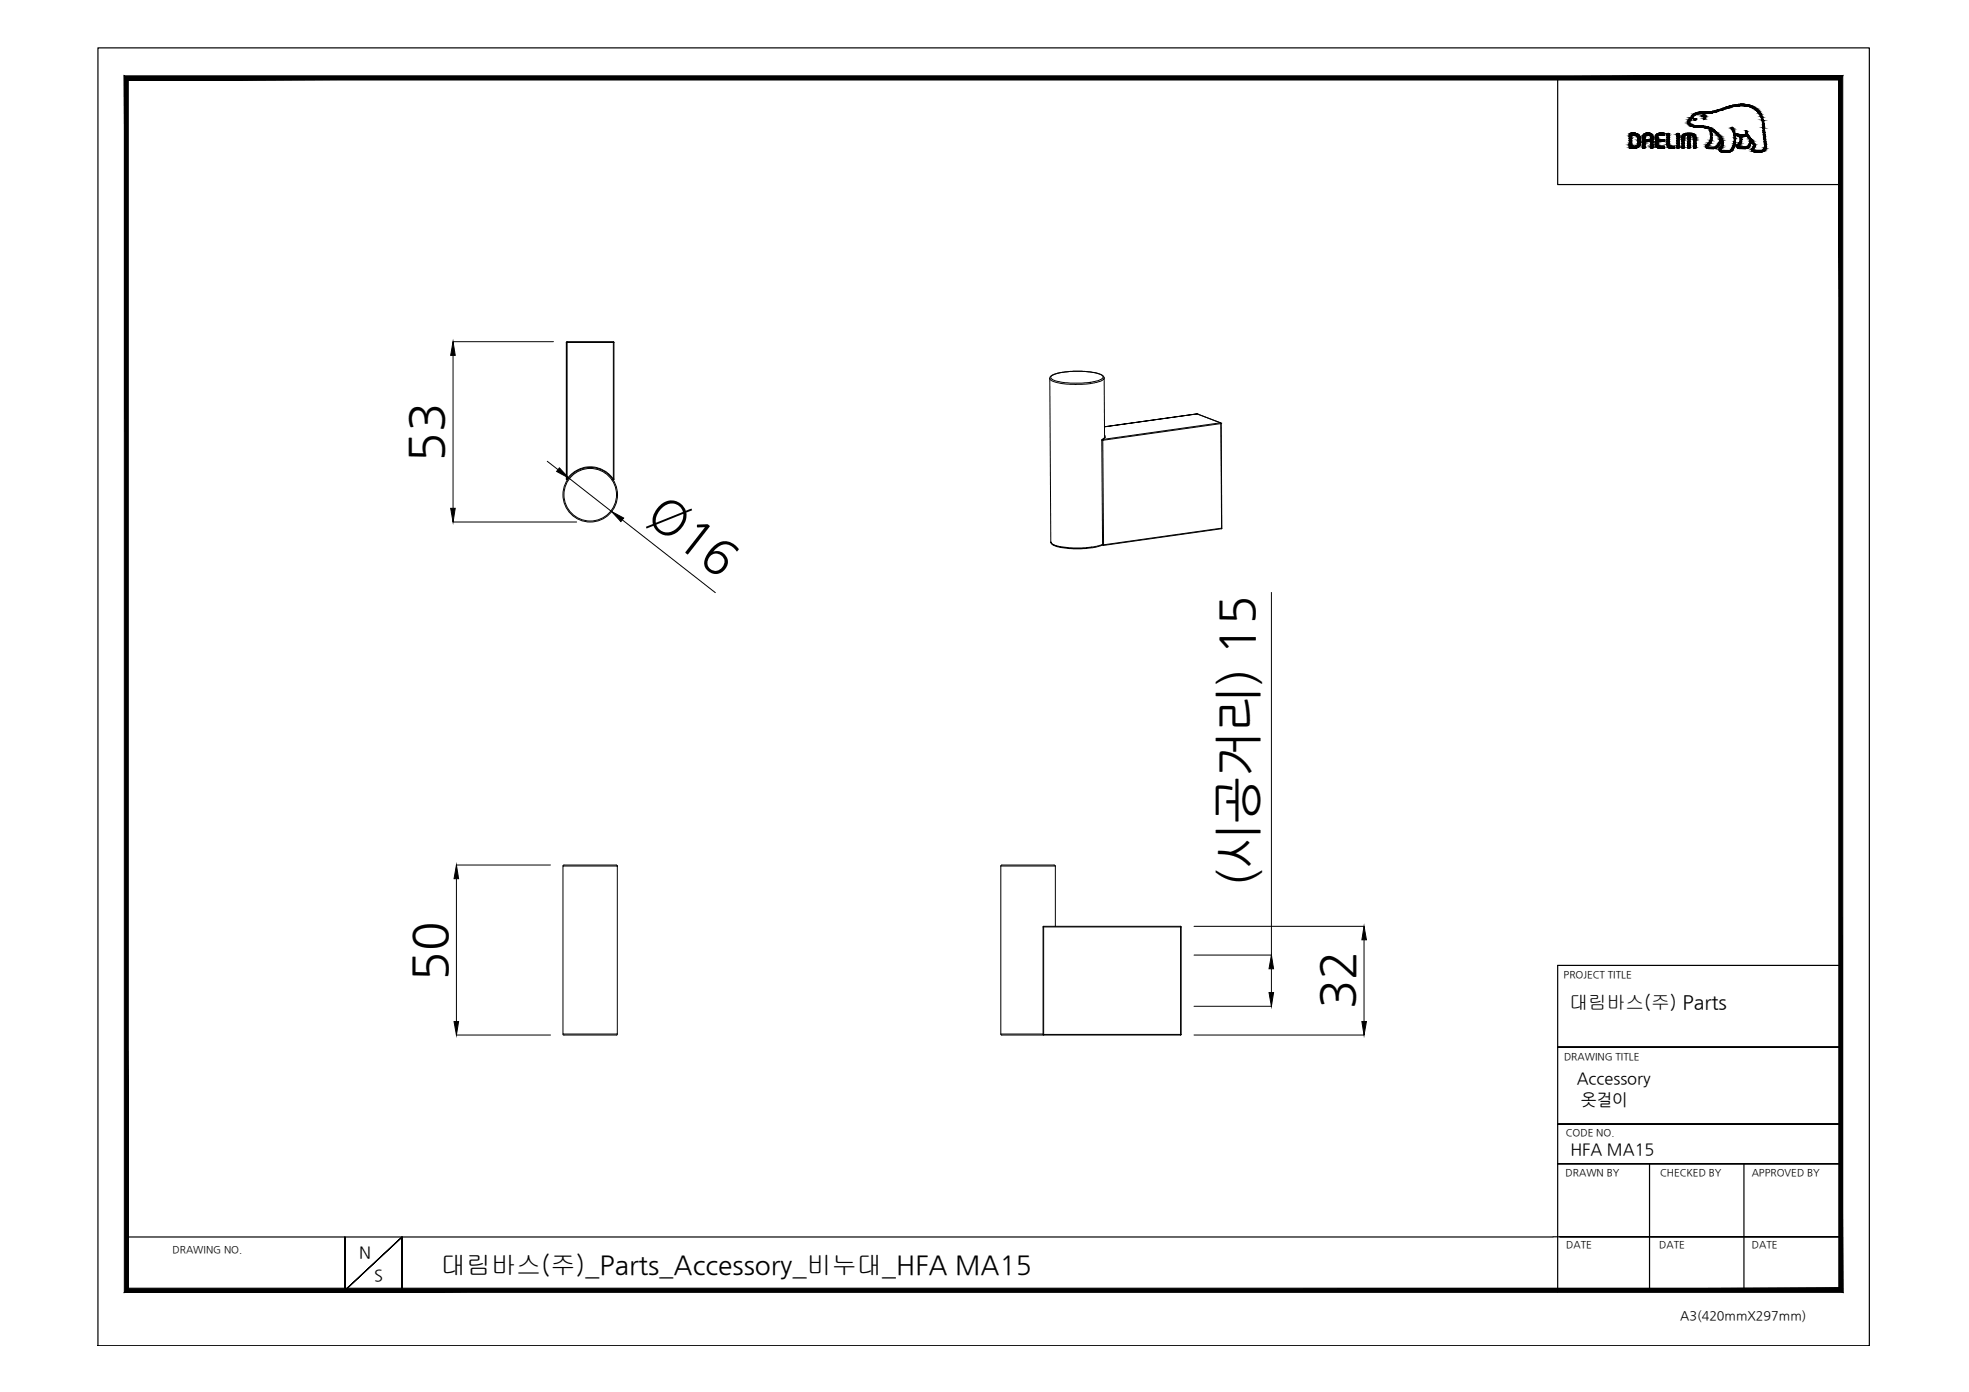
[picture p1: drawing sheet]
<svg xmlns="http://www.w3.org/2000/svg" width="420mm" height="297mm" viewBox="0 0 420 297" stroke-linecap="round" stroke-linejoin="round" font-family="sans-serif">
<defs><g id="words">
<g font-size="10.4">
<text x="94.6" y="98.5" transform="rotate(-90 94.6 98.5)">53</text>
<text x="137.7" y="110.6" transform="rotate(38 137.7 110.6)">Ø16</text>
<text x="267.6" y="189.2" transform="rotate(-90 267.6 189.2)">(시공거리) 15</text>
<text x="95.3" y="209.3" transform="rotate(-90 95.3 209.3)">50</text>
<text x="289" y="215.4" transform="rotate(-90 289 215.4)">32</text>
</g>
<text font-size="5.3" x="94.1" y="271.9">대림바스(주)_Parts_Accessory_비누대_HFA MA15</text>
<text font-size="4" x="334.9" y="215.2">대림바스(주) Parts</text>
<g font-size="3.5">
<text x="336.5" y="231.4">Accessory</text>
<text x="337.4" y="235.7">옷걸이</text>
<text x="335.1" y="246.4">HFA MA15</text>
<text x="76.6" y="268.5">N</text>
<text x="79.8" y="273.4">S</text>
</g>
<text font-size="2.7" x="358.5" y="281.6">A3(420mmX297mm)</text>
<g font-size="2.1">
<text x="333.7" y="208.6">PROJECT TITLE</text>
<text x="333.7" y="226.2">DRAWING TITLE</text>
<text x="334.1" y="242.4">CODE NO.</text>
<text x="334.1" y="251">DRAWN BY</text>
<text x="354.2" y="251">CHECKED BY</text>
<text x="373.8" y="251">APPROVED BY</text>
<text x="36.8" y="267.4">DRAWING NO.</text>
<text x="334.2" y="266.4">DATE</text>
<text x="354.1" y="266.4">DATE</text>
<text x="373.8" y="266.4">DATE</text>
</g>
</g></defs>
<!-- layer: 0 -->
<g fill="#000" stroke="#000" stroke-width=".21">
<path d="M348 31.6h1zM348.2 28.4h.7zM350.5 31.5h.5zM352.1 28.9h.6zM353.8 31.6h1.4zM354 28.5h1.2zM354.1 31.6h.9zM354.2 28.4h.5zM354.5 28.9h.7zM355.9 31.4h1.4zM356.6 31.7h.4zM357.9 28.5h.4z"/>
<path d="M360 28.5h.8zM361.6 25.7h.1zM361.7 25.4h.3zM362 27.1h2.6zM363.1 23.9h3zM363.5 23.9h2.6zM363.6 25.2h.2zM367 32.3h2.4zM369.3 32h.4zM369.5 27.2l.1-.1zM371.3 22.2h.9zM372 29.1h.8z"/>
<path d="M96.7 72.9l.4 2.9h-.9zM119.4 99.8l2 2.2-2.6-1.4zM96.2 108.5h.9l-.4 2.9zM130.5 109.1l2.6 1.4-.6 .8zM97.4 184.6l.5 2.9h-1zM96.9 218h1l-.5 2.9zM270.8 211.8h1l-.5 2.9zM271.3 203.8l.5 2.9h-1zM291.1 197.7l.5 2.8h-1zM290.6 218h1l-.5 2.9z"/>
<path d="M347.7 28.9h.5zM347.7 28.9h.5z"/>
<path d="M347.7 30h.5zM347.7 30h.5z"/>
<path d="M348 31.6h.9zM348.2 31.6h.7z"/>
<path d="M347.7 28.9l.5 .1zM347.7 28.9l.5 .1z"/>
<path d="M347.7 29l.5 .1zM347.7 29l.5 .1z"/>
<path d="M347.7 29.1l.5 .1v-.1zM347.7 29.1l.5 .1h-.5z"/>
<path d="M347.7 29.2l.5 .3v-.3zM347.7 29.2l.5 .3h-.5z"/>
<path d="M347.7 29.5l.5 .1zM347.7 29.5l.5 .1z"/>
<path d="M347.7 29.6l.5 .4v-.4zM347.7 29.6l.5 .4h-.5z"/>
<path d="M347.7 30l.5 .5v-.5zM347.7 30l.5 .5h-.5z"/>
<path d="M347.7 30.5l.5 .1zM347.7 30.5l.5 .1z"/>
<path d="M347.7 30.6l.5 .2v-.2zM347.7 30.6l.5 .2h-.5z"/>
<path d="M347.7 30.8l.5 .2v-.2zM347.7 30.8l.5 .2h-.5z"/>
<path d="M347.7 31l.5 .1v-.1zM347.7 31l.5 .1h-.5z"/>
<path d="M347.7 31.1l.5 .1zM347.7 31.1l.5 .1z"/>
<path d="M347.7 31.2h.5zM347.7 31.2h.5z"/>
<path d="M347.7 31.2h.6zM347.7 31.2h.6z"/>
<path d="M347.7 31.2h.8zM347.7 31.2h.8z"/>
<path d="M347.7 28.8h.8zM347.7 28.8h.9z"/>
<path d="M347.7 28.8h.8zM347.7 28.8l.5 .1z"/>
<path d="M347.7 31.2h.9zM347.7 31.2h.9z"/>
<path d="M347.7 28.8h.9zM347.7 28.8h1z"/>
<path d="M347.7 31.2h1zM347.7 31.2h1z"/>
<path d="M348.2 28.4h.8zM348 28.4h1z"/>
<path d="M348 28.4l1 .1zM348 28.4l1 .1z"/>
<path d="M348 28.5h1.1zM347.8 28.5h1.3z"/>
<path d="M348 31.6h1zM348 31.6h1z"/>
<path d="M347.8 28.5h1.5zM347.7 28.5h1.6zM347.7 28.5h1.6zM347.7 28.5h1.6z"/>
<path d="M347.8 31.6h1.3zM347.8 31.6h1.2z"/>
<path d="M347.7 28.5l1.8 .1-.2-.1zM347.7 28.5l1.8 .1h-1.8z"/>
<path d="M347.7 31.6h1.6zM347.7 31.6h1.6z"/>
<path d="M347.7 31.6h1.6zM347.7 31.6h1.4z"/>
<path d="M347.7 31.5h1.8zM347.7 31.5h1.8z"/>
<path d="M347.7 31.5h1.8zM347.7 31.5l1.6 .1z"/>
<path d="M347.7 28.6h1.8zM347.7 28.6h1.8zM347.7 28.6h1.8zM347.7 28.6h1.8z"/>
<path d="M347.7 28.6l2 .2-.2-.2zM347.7 28.6l2 .2h-2z"/>
<path d="M347.7 31.4h1.9zM347.7 31.4l1.8 .1z"/>
<path d="M347.7 31.3h2zM347.7 31.3h2z"/>
<path d="M347.7 31.3h2zM347.7 31.3l1.9 .1z"/>
<path d="M347.7 28.8h2zM347.7 28.8h2z"/>
<path d="M347.7 28.8h2.1zM347.7 28.8h2.1z"/>
<path d="M348.7 28.8l1.1 .1zM348.7 28.8l1.1 .1z"/>
<path d="M349 28.9l.8 .1zM349 28.9l.8 .1z"/>
<path d="M347.7 31.2l2 .1 .1-.1zM347.7 31.2l2 .1h-2z"/>
<path d="M349.2 29h.7zM349.2 29h.7z"/>
<path d="M349.1 31.1l.7 .1zM349.1 31.1l.7 .1z"/>
<path d="M349.1 31.2h.7zM348.7 31.2h1.1z"/>
<path d="M349.2 29l.7 .1v-.1zM349.2 29l.7 .1h-.5z"/>
<path d="M349.4 29.1l.6 .1zM349.4 29.1l.6 .1z"/>
<path d="M349.3 31l.5 .1 .1-.1zM349.1 31.1l.2-.1 .5 .1z"/>
<path d="M349.4 29.2l.6 .2v-.2zM349.4 29.2l.6 .2h-.5z"/>
<path d="M349.4 30.9h.6zM349.4 30.9l.5 .1z"/>
<path d="M349.5 29.4h.5zM349.5 29.4h.5z"/>
<path d="M349.5 29.4l.5 .2v-.2zM349.5 29.4l.5 .2h-.5z"/>
<path d="M349.5 30.6l.5 .1zM349.5 30.6l.5 .1z"/>
<path d="M349.5 30.7l.5 .2v-.2zM349.5 30.7l.5 .2h-.6z"/>
<path d="M349.5 29.6l.5 .1zM349.5 29.6l.5 .1z"/>
<path d="M349.5 29.7l.5 .1zM349.5 29.7l.5 .1zM349.5 29.8h.5zM349.5 29.8h.5zM349.5 29.8h.5zM349.5 29.8h.5z"/>
<path d="M349.5 29.8l.5 .1zM349.5 29.8l.5 .1z"/>
<path d="M349.5 29.9h.5zM349.5 29.9h.5z"/>
<path d="M349.5 29.9l.5 .1v-.1zM349.5 29.9l.5 .1h-.5z"/>
<path d="M349.5 30l.5 .2v-.2zM349.5 30l.5 .2h-.5zM349.5 30.2h.5zM349.5 30.2h.5z"/>
<path d="M349.5 30.2l.5 .1zM349.5 30.2l.5 .1z"/>
<path d="M349.5 30.3l.5 .3v-.3zM349.5 30.3l.5 .3h-.5z"/>
<path d="M350.5 29.4h.5zM350.5 29.4h.5z"/>
<path d="M350.5 29.7h.5zM350.5 29.7h.5z"/>
<path d="M350.5 31.4h.5zM350.5 31.4h.5z"/>
<path d="M350.5 29.1h.6zM350.5 29.1h.6z"/>
<path d="M350.5 31.6h.5zM350.5 31.6h.5z"/>
<path d="M350.6 31.6h.4zM350.6 31.6h.3z"/>
<path d="M350.5 29.4h.5zM350.5 29.4h.5z"/>
<path d="M350.5 29.4h.5zM350.5 29.4h.5z"/>
<path d="M350.5 29.4l.5 .1zM350.5 29.4l.5 .1z"/>
<path d="M350.5 29.5l.5 .2v-.2zM350.5 29.5l.5 .2h-.5z"/>
<path d="M350.5 29.7l.5 .1zM350.5 29.7l.5 .1z"/>
<path d="M350.5 30.2h.5zM350.5 30.2h.6z"/>
<path d="M350.5 30.2l.5 .1zM350.5 30.2l.5 .1z"/>
<path d="M350.5 30.3l.5 .1v-.1zM350.5 30.3l.5 .1h-.5z"/>
<path d="M350.5 30.4l.5 .1v-.1zM350.5 30.4l.5 .1h-.5z"/>
<path d="M350.5 30.5l.5 .3v-.3zM350.5 30.5l.5 .3h-.5z"/>
<path d="M350.5 30.8l.5 .1zM350.5 30.8l.5 .1z"/>
<path d="M350.5 30.9l.5 .3v-.3zM350.5 30.9l.5 .3h-.5z"/>
<path d="M350.5 31.2h.5zM350.5 31.2h.5z"/>
<path d="M350.5 31.2l.5 .2v-.2zM350.5 31.2l.5 .2h-.5z"/>
<path d="M350.5 31.4l.5 .1zM350.5 31.4l.5 .1z"/>
<path d="M350.5 31.5h.5zM350.5 31.5h.5zM350.5 31.5h.5z"/>
<path d="M350.5 31.5l.5 .1zM350.5 31.5l.5 .1z"/>
<path d="M350.5 31.6h.5zM350.5 31.6h.5z"/>
<path d="M350.5 29.1l.5 .3 .1-.3zM350.5 29.1l.5 .3h-.5z"/>
<path d="M350.6 28.9h.5zM350.6 28.9h.6z"/>
<path d="M350.6 28.9l.5 .2v-.2zM350.6 28.9l.5 .2h-.6z"/>
<path d="M350.6 28.9h.7zM350.6 28.9h.9z"/>
<path d="M350.6 28.9h.7zM350.6 28.9h.6z"/>
<path d="M351.5 28.4h.5zM351.3 28.4h.7z"/>
<path d="M351.3 28.4l.9 .1zM351.1 28.5h1.1zM351.1 28.5h1.1zM351.1 28.5h1.1z"/>
<path d="M351.1 28.5h1.3zM350.9 28.5h1.5z"/>
<path d="M352.2 29.1h.5zM352.2 29.1h.5z"/>
<path d="M352.2 29.4h.5zM352.2 29.4h.5z"/>
<path d="M352.2 29.7h.5zM352.2 29.7h.5z"/>
<path d="M352.2 30.4h.5zM352.2 30.4h.5z"/>
<path d="M352.2 31.4h.5zM352.2 31.4h.5z"/>
<path d="M350.9 28.5l1.6 .1zM350.8 28.6h1.7z"/>
<path d="M350.8 28.6l1.8 .2-.1-.2zM350.8 28.6l1.8 .2h-1.9z"/>
<path d="M350.7 28.8l2 .1-.1-.1zM350.7 28.8l2 .1h-2.1z"/>
<path d="M351.7 28.9h1zM351.7 28.9h1z"/>
<path d="M352 28.9h.7zM352 28.9h.7zM352.1 28.9h.6z"/>
<path d="M352.1 28.9l.6 .2v-.2zM352.1 28.9l.6 .2h-.5z"/>
<path d="M352.3 31.6h.4zM352.3 31.6h.4z"/>
<path d="M352.3 31.6h.4zM352.3 31.6h.3z"/>
<path d="M352.2 29.1l.5 .3v-.3zM352.2 29.1l.5 .3h-.5z"/>
<path d="M352.2 29.4h.5zM352.2 29.4h.5z"/>
<path d="M352.2 29.4h.5zM352.2 29.4h.5z"/>
<path d="M352.2 29.4l.5 .1zM352.2 29.4l.5 .1z"/>
<path d="M352.2 29.5l.5 .2v-.2zM352.2 29.5l.5 .2h-.5z"/>
<path d="M352.2 29.7l.5 .1zM352.2 29.7l.5 .1z"/>
<path d="M350.5 29.8l2.2 .2v-.2zM350.5 29.8l2.2 .2h-2.2z"/>
<path d="M350.5 30l2.2 .2v-.2zM350.5 30l2.2 .2h-2.2z"/>
<path d="M352.2 30.2l.5 .1zM352.2 30.2l.5 .1z"/>
<path d="M352.2 30.3l.5 .1v-.1zM352.2 30.3l.5 .1h-.5z"/>
<path d="M352.2 30.4l.5 .4v-.4zM352.2 30.4l.5 .4h-.5z"/>
<path d="M352.2 30.8l.5 .1zM352.2 30.8l.5 .1z"/>
<path d="M352.2 30.9l.5 .3v-.3zM352.2 30.9l.5 .3h-.5z"/>
<path d="M352.2 31.2l.5 .1v-.1zM352.2 31.2l.5 .1h-.5z"/>
<path d="M352.2 31.3l.5 .1v-.1zM352.2 31.3l.5 .1h-.5z"/>
<path d="M352.2 31.4l.5 .1zM352.2 31.4l.5 .1z"/>
<path d="M352.2 31.5h.5zM352.2 31.5h.5z"/>
<path d="M352.2 31.5h.5zM352.2 31.5l.5 .1z"/>
<path d="M353.3 29.3h.5zM353.3 29.3h.5zM353.3 29.3h.5zM353.3 29.3h.5z"/>
<path d="M353.3 29.3l.5 .2v-.2zM353.3 29.3l.5 .2h-.5zM353.3 29.5h.5zM353.3 29.5h.5z"/>
<path d="M353.3 29.5l.5 .1v-.1zM353.3 29.5l.5 .1h-.5z"/>
<path d="M353.3 29.6l.5 .2v-.2zM353.3 29.6l.5 .2h-.5z"/>
<path d="M353.3 30.2l.5 .1v-.1zM353.3 30.2l.5 .1h-.5z"/>
<path d="M353.3 30.3l.5 .2v-.2zM353.3 30.3l.5 .2h-.5z"/>
<path d="M353.3 30.5l.5 .1zM353.3 30.5l.5 .1z"/>
<path d="M353.3 30.6l.5 .1v-.1zM353.3 30.6l.5 .1h-.5z"/>
<path d="M353.3 30.7l.5 .1zM353.3 30.7l.5 .1z"/>
<path d="M353.3 30.8h.5zM353.3 30.8h.5z"/>
<path d="M353.3 30.8l.5 .2v-.2zM353.3 30.8l.5 .2h-.5z"/>
<path d="M353.3 29l.5 .3v-.3zM353.3 29l.5 .3h-.5z"/>
<path d="M353.3 31l.6 .1-.1-.1zM353.3 31l.6 .1h-.6z"/>
<path d="M353.3 28.9h.6zM353.3 28.9l.5 .1z"/>
<path d="M353.3 31.1l.7 .1zM353.3 31.1l.7 .1z"/>
<path d="M353.3 28.9h.7zM353.3 28.9h.8z"/>
<path d="M353.3 28.9h.7zM353.3 28.9h.6z"/>
<path d="M353.3 31.2h.9zM353.3 31.2h.9z"/>
<path d="M353.3 28.9h.8zM353.3 28.9h.9z"/>
<path d="M354.1 31.6l.6 .1zM354.2 31.7h.5z"/>
<path d="M353.3 28.9h.9zM353.3 28.9h.9z"/>
<path d="M353.3 28.9h.9zM353.3 28.9h.9zM353.3 28.9h.9zM353.3 28.9h1z"/>
<path d="M354.3 28.9h.9zM354.3 28.9h.9z"/>
<path d="M353.3 31.2h1zM353.3 31.2h1z"/>
<path d="M354.2 28.4h.7zM354.1 28.4h.8z"/>
<path d="M354.1 28.4l1 .1zM354 28.5h1.1z"/>
<path d="M355 28.9h.2zM355 28.9h.2z"/>
<path d="M353.3 29.8h1.9zM353.3 29.8h1.9z"/>
<path d="M354 28.5h1.2zM354 28.5h1.2zM353.8 28.5h1.4z"/>
<path d="M354.1 31.6h1zM354.1 31.6h.9z"/>
<path d="M353.3 29.8l1.9 .1zM353.3 29.8l1.9 .1z"/>
<path d="M353.3 30.2h1.9zM353.3 30.2h1.7z"/>
<path d="M354 31.6h1.2zM354 31.6h1.2z"/>
<path d="M354 31.6h1.2zM354 31.6h1.1z"/>
<path d="M353.8 28.5h1.4zM353.7 28.5h1.5z"/>
<path d="M353.7 28.5l1.5 .1v-.1zM353.5 28.6l.2-.1 1.5 .1z"/>
<path d="M353.5 28.6l1.7 .1zM353.5 28.7h1.7z"/>
<path d="M353.5 28.7l1.7 .1v-.1zM353.5 28.7l1.7 .1h-1.8z"/>
<path d="M353.4 28.8l1.8 .1zM353.4 28.8l1.8 .1z"/>
<path d="M354.3 28.9h.9zM354.3 28.9h.9zM354.5 28.9h.7z"/>
<path d="M354.7 28.9h.5zM354.7 28.9h.5z"/>
<path d="M353.3 29.9l1.9 .1v-.1zM353.3 29.9l1.9 .1h-1.9z"/>
<path d="M353.3 30l1.9 .1zM353.3 30l1.9 .1z"/>
<path d="M353.3 30.1h1.9zM353.3 30.1l1.9 .1z"/>
<path d="M353.3 31.2h1.9zM353.3 31.2h1.9z"/>
<path d="M353.3 31.2l1.9 .2v-.2zM353.3 31.2l1.9 .2h-1.7z"/>
<path d="M353.5 31.4l1.7 .1zM353.5 31.4l1.7 .1z"/>
<path d="M353.5 31.5l1.7 .1zM353.5 31.5l1.7 .1z"/>
<path d="M353.7 31.6h1.5zM353.7 31.6h1.5zM353.8 31.6h1.4z"/>
<path d="M355.8 31.2h1.5zM355.8 31.2h1.5z"/>
<path d="M355.9 28.5h.3zM355.8 28.5h.4z"/>
<path d="M355.8 28.5l.4 .1zM355.8 28.5l.4 .1z"/>
<path d="M355.7 28.6h.5zM355.7 28.6h.5zM355.7 28.6h.5zM355.7 28.6h.5z"/>
<path d="M355.7 28.6l.5 .1zM355.7 28.6l.5 .1zM355.7 28.7h.5zM355.7 28.7h.5z"/>
<path d="M355.7 28.7l.5 .2v-.2zM355.7 28.7l.5 .2h-.5zM355.7 28.9h.5zM355.7 28.9h.5z"/>
<path d="M355.7 28.9l.5 .4v-.4zM355.7 28.9l.5 .4h-.5zM355.7 29.3h.5zM355.7 29.3h.5z"/>
<path d="M355.7 29.3l.5 .4v-.4zM355.7 29.3l.5 .4h-.5zM355.7 29.7h.5zM355.7 29.7h.5z"/>
<path d="M355.7 29.7l.5 .4v-.4zM355.7 29.7l.5 .4h-.5z"/>
<path d="M355.7 30.1l.5 .1zM355.7 30.1l.5 .1z"/>
<path d="M355.7 30.2l.5 .3v-.3zM355.7 30.2l.5 .3h-.5z"/>
<path d="M355.7 30.5h.5zM355.7 30.5h.5z"/>
<path d="M355.7 30.5l.5 .2v-.2zM355.7 30.5l.5 .2h-.5z"/>
<path d="M355.7 30.7l.5 .1zM355.7 30.7l.5 .1z"/>
<path d="M355.7 30.8h.5zM355.7 30.8h.5zM355.7 30.8h.5zM355.7 30.8h.5z"/>
<path d="M355.7 30.8l.5 .1zM355.7 30.8l.5 .1zM355.7 30.9h.5zM355.7 30.9h.5z"/>
<path d="M355.7 30.9l.5 .1v-.1zM355.7 30.9l.5 .1h-.4z"/>
<path d="M355.8 31l.5 .1zM355.8 31l.5 .1z"/>
<path d="M355.8 31.1h.5zM355.8 31.1h.5z"/>
<path d="M355.8 31.1l.6 .1zM355.8 31.1l.6 .1z"/>
<path d="M355.8 31.2h.9zM355.8 31.2h.9z"/>
<path d="M356.6 31.7h.3zM356.6 31.7h.3z"/>
<path d="M356.3 31.6h.9zM356.3 31.6h.9z"/>
<path d="M356.3 31.6h.9zM356.3 31.6h.9z"/>
<path d="M356.3 31.6h.9zM356.3 31.6l.7 .1z"/>
<path d="M356.3 31.6h1zM356.3 31.6h.9z"/>
<path d="M355.8 31.2l1.5 .1zM355.8 31.2l1.5 .1z"/>
<path d="M355.8 31.3l1.5 .1v-.1zM355.8 31.3l1.5 .1h-1.4zM355.9 31.4h1.4z"/>
<path d="M355.9 31.4l1.4 .1zM355.9 31.4l1.4 .1z"/>
<path d="M356 31.5l1.3 .1zM356 31.5l1.3 .1z"/>
<path d="M356.1 31.6h1.2zM356.1 31.6h1.2z"/>
<path d="M356.3 31.6h1zM356.3 31.6h1z"/>
<path d="M358 28.5h.3zM357.9 28.5h.4zM357.8 28.5h.5z"/>
<path d="M357.9 31.6h.4zM357.9 31.6h.3z"/>
<path d="M357.8 28.5l.5 .1zM357.8 28.5l.5 .1z"/>
<path d="M357.8 31.6h.5zM357.8 31.6h.5z"/>
<path d="M357.8 28.6h.5zM357.8 28.6h.5z"/>
<path d="M357.8 28.6l.5 .1zM357.8 28.6l.5 .1z"/>
<path d="M357.8 28.7l.5 .1v-.1zM357.8 28.7l.5 .1h-.5z"/>
<path d="M357.8 28.8l.5 .3v-.3zM357.8 28.8l.5 .3h-.5z"/>
<path d="M357.8 29.1l.5 .4v-.4zM357.8 29.1l.5 .4h-.5z"/>
<path d="M357.8 29.5l.5 .5v-.5zM357.8 29.5l.5 .5h-.5z"/>
<path d="M357.8 30l.5 .6v-.6zM357.8 30l.5 .6h-.5z"/>
<path d="M357.8 30.6l.5 .4v-.4zM357.8 30.6l.5 .4h-.5z"/>
<path d="M357.8 31l.5 .2v-.2zM357.8 31l.5 .2h-.5z"/>
<path d="M357.8 31.2l.5 .2v-.2zM357.8 31.2l.5 .2h-.5z"/>
<path d="M357.8 31.4l.5 .1zM357.8 31.4l.5 .1z"/>
<path d="M357.8 31.5h.5zM357.8 31.5h.5z"/>
<path d="M357.8 31.5h.5zM357.8 31.5l.5 .1z"/>
<path d="M358.9 30.6h.5zM358.9 30.6h.5z"/>
<path d="M358.9 31.2h.5zM358.9 31.2h.5z"/>
<path d="M358.9 31.4h.5zM358.9 31.4h.5z"/>
<path d="M358.9 31.6h.5zM358.9 31.6h.5z"/>
<path d="M358.9 31.6h.5zM358.9 31.6h.4z"/>
<path d="M358.9 29.3l.5 .1zM358.9 29.3l.5 .1z"/>
<path d="M358.9 29.4l.5 .1v-.1zM358.9 29.4l.5 .1h-.5z"/>
<path d="M358.9 29.5l.5 .2v-.2zM358.9 29.5l.5 .2h-.5z"/>
<path d="M358.9 29.7h.5zM358.9 29.7h.5z"/>
<path d="M358.9 29.7l.5 .1zM358.9 29.7l.5 .1z"/>
<path d="M358.9 29.8h.5zM358.9 29.8h.5z"/>
<path d="M358.9 29.8l.5 .2v-.2zM358.9 29.8l.5 .2h-.5z"/>
<path d="M358.9 30h.5zM358.9 30h.5z"/>
<path d="M358.9 30l.5 .6v-.6zM358.9 30l.5 .6h-.5z"/>
<path d="M358.9 30.6l.5 .6v-.6zM358.9 30.6l.5 .6h-.5z"/>
<path d="M358.9 31.2l.5 .2v-.2zM358.9 31.2l.5 .2h-.5z"/>
<path d="M358.9 31.4l.5 .1zM358.9 31.4l.5 .1z"/>
<path d="M358.9 31.5h.5zM358.9 31.5l.5 .1z"/>
<path d="M358.9 29.1l.5 .2v-.2zM358.9 29.1l.5 .2h-.5z"/>
<path d="M359 29.1h.5zM358.9 29.1h.6z"/>
<path d="M358.9 29.1h.6zM358.9 29.1h.5z"/>
<path d="M359 29h.6zM359 29l.5 .1z"/>
<path d="M359 28.9h.7zM359 28.9l.6 .1z"/>
<path d="M359 28.9h.9zM359 28.9h.9z"/>
<path d="M359 28.9h.9zM359 28.9h.7z"/>
<path d="M359 28.9h.9zM359 28.9h1.2z"/>
<path d="M360.2 28.9h1.6zM360.2 28.9h1.6z"/>
<path d="M360.2 28.9h.5zM360.2 28.9h.5z"/>
<path d="M360.2 29.7h.5zM360.2 29.7h.5z"/>
<path d="M360.2 26l.3 .2v-.2zM360.2 26l.3 .2h-.3z"/>
<path d="M360.2 25.9l.3 .1v-.1zM360.2 25.9l.3 .1h-.3zM360.2 26h.3zM360.2 26h.3z"/>
<path d="M360.2 26.2l.3 .1zM360.2 26.2l.3 .1z"/>
<path d="M360.2 26.3l.5 .1zM360.2 26.3l.5 .1h-.5z"/>
<path d="M360.2 25.8h.4zM360.2 25.8l.3 .1z"/>
<path d="M360.2 31.6h.4zM360.2 31.6h.3z"/>
<path d="M360.2 31.6h.4zM360.2 31.6h.4z"/>
<path d="M360.2 26.4l.5 .1zM360.2 26.4l.5 .1z"/>
<path d="M360.7 28.9h1.1zM360.7 28.9h1.1z"/>
<path d="M360.2 28.9h.5zM360.2 28.9h.5zM360.2 28.9h.5zM360.2 28.9h.5z"/>
<path d="M360.2 28.9l.5 .1zM360.2 28.9l.5 .1zM360.2 29h.5zM360.2 29h.5z"/>
<path d="M360.2 29l.5 .3v-.3zM360.2 29l.5 .3h-.5z"/>
<path d="M360.2 29.3l.5 .1zM360.2 29.3l.5 .1z"/>
<path d="M360.2 29.4l.5 .3v-.3zM360.2 29.4l.5 .3h-.5z"/>
<path d="M360.2 29.7l.5 .5v-.5zM360.2 29.7l.5 .5h-.5z"/>
<path d="M360.2 30.2h.5zM360.2 30.2h.5z"/>
<path d="M360.2 30.2l.5 .5v-.5zM360.2 30.2l.5 .5h-.5zM360.2 30.7h.5zM360.2 30.7h.5z"/>
<path d="M360.2 30.7l.5 .4v-.4zM360.2 30.7l.5 .4h-.5zM360.2 31.1h.5zM360.2 31.1h.5z"/>
<path d="M360.2 31.1l.5 .3v-.3zM360.2 31.1l.5 .3h-.5zM360.2 31.4h.5zM360.2 31.4h.5z"/>
<path d="M360.2 31.4l.5 .1zM360.2 31.4l.5 .1zM360.2 31.5h.5zM360.2 31.5h.5z"/>
<path d="M360.2 31.5h.5zM360.2 31.5h.5z"/>
<path d="M360.2 31.5h.5zM360.2 31.5l.4 .1z"/>
<path d="M360.3 25.7l.3 .1 .1-.1zM360.3 25.7l.3 .1h-.4z"/>
<path d="M360.3 26.5l.7 .1zM360.3 26.5l.7 .1h-.6z"/>
<path d="M360.4 25.6h.4zM360.4 25.6l.3 .1h-.4z"/>
<path d="M360 28.5h1.1zM359.6 28.5h1.5z"/>
<path d="M360.5 25.3l.3 .3 .2-.3zM360.5 25.3l.3 .3h-.4z"/>
<path d="M360.4 26.6l.8 .1zM360.4 26.6l.8 .1z"/>
<path d="M360.7 25.2h.4zM360.7 25.2h.4z"/>
<path d="M360.7 25.2h.4zM360.5 25.3h.5z"/>
<path d="M359.6 28.5h1.8zM359.4 28.5h2z"/>
<path d="M360.8 25.1h.4zM360.7 25.2h.4z"/>
<path d="M360.5 26.7h.8zM360.5 26.7h.8z"/>
<path d="M360.8 25h.4zM360.8 25l.4 .1z"/>
<path d="M360.5 26.7l1.1 .1zM360.5 26.7l1.1 .1z"/>
<path d="M361 24.8l.2 .2 .2-.2zM361 24.8l.2 .2h-.4z"/>
<path d="M361.4 25.4h.6zM361.4 25.4h.6z"/>
<path d="M359.4 28.5l2.2 .2-.2-.2zM359.2 28.7l.2-.2 2.2 .2z"/>
<path d="M361.4 30.6h.5zM361.4 30.6h.5z"/>
<path d="M361.4 31.2h.5zM361.4 31.2h.5z"/>
<path d="M361.4 31.4h.5zM361.4 31.4h.5z"/>
<path d="M360.6 26.8h1zM360.6 26.8h1z"/>
<path d="M359.2 28.7l2.5 .1-.1-.1zM359.2 28.7l2.5 .1h-2.6z"/>
<path d="M360.6 26.8h1.3zM360.6 26.8h1.3z"/>
<path d="M361.2 24.6l.2 .2 .3-.2zM361.2 24.6l.2 .2h-.4zM361 24.8h.4zM361 24.8h.4z"/>
<path d="M359.1 28.8l2.7 .1zM359.1 28.8l2.7 .1z"/>
<path d="M361.7 25.3h.1zM361.6 25.3h.2z"/>
<path d="M361.5 25.6l.3 .1zM361.5 25.6l.3 .1z"/>
<path d="M361.5 25.7h.3zM361.5 25.7h.2z"/>
<path d="M360.7 28.9h1.1zM360.7 28.9h1.1z"/>
<path d="M361.3 24.5h.5zM361.3 24.5l.4 .1h-.5z"/>
<path d="M361.6 25.3h.3zM361.5 25.3h.4z"/>
<path d="M361 28.9l.9 .2-.1-.2zM361 28.9l.9 .2zM361.3 29.1h.6zM361.3 29.1h.6z"/>
<path d="M361.5 25.6h.4zM361.5 25.6h.3z"/>
<path d="M361.3 29.1h.6zM361.3 29.1h.6z"/>
<path d="M361.3 29.1l.6 .2v-.2zM361.3 29.1l.6 .2h-.5z"/>
<path d="M361.4 31.6h.5zM361.4 31.6h.5z"/>
<path d="M361.4 31.6h.5zM361.4 31.6h.4z"/>
<path d="M361.5 25.3l.4 .1zM361.5 25.3l.4 .1z"/>
<path d="M361.4 29.3l.5 .1zM361.4 29.3l.5 .1z"/>
<path d="M361.4 29.4l.5 .1v-.1zM361.4 29.4l.5 .1h-.5z"/>
<path d="M361.4 29.5l.5 .2v-.2zM361.4 29.5l.5 .2h-.5z"/>
<path d="M361.4 25.5h.5zM361.4 25.5l.5 .1z"/>
<path d="M361.4 29.7h.5zM361.4 29.7h.5z"/>
<path d="M361.4 29.7l.5 .1zM361.4 29.7l.5 .1z"/>
<path d="M361.4 29.8h.5zM361.4 29.8h.5z"/>
<path d="M361.4 29.8l.5 .2v-.2zM361.4 29.8l.5 .2h-.5z"/>
<path d="M361.4 30h.5zM361.4 30h.5z"/>
<path d="M361.4 30l.5 .6v-.6zM361.4 30l.5 .6h-.5z"/>
<path d="M361.4 30.6l.5 .6v-.6zM361.4 30.6l.5 .6h-.5z"/>
<path d="M361.4 31.2l.5 .2v-.2zM361.4 31.2l.5 .2h-.5z"/>
<path d="M361.4 31.4l.5 .1zM361.4 31.4l.5 .1z"/>
<path d="M361.4 31.5h.5zM361.4 31.5l.5 .1z"/>
<path d="M361.4 25.4l.6 .1zM361.4 25.4l.6 .1z"/>
<path d="M361.4 25.5h.6zM361.4 25.5h.5z"/>
<path d="M361.7 25.4h.3zM361.4 25.4h.6z"/>
<path d="M360.7 26.8h1.4zM360.7 26.8h1.4z"/>
<path d="M360.7 26.8h1.4zM360.7 26.8h1.4z"/>
<path d="M360.7 26.8l2.5 .1zM360.7 26.8l2.5 .1z"/>
<path d="M361.4 24.4l.4 .1 .4-.1zM361.4 24.4l.4 .1h-.5z"/>
<path d="M361.5 24.3h.9zM361.4 24.4h.8z"/>
<path d="M361.6 24.2h1.4zM361.6 24.2h1.5z"/>
<path d="M361.6 24.2h1.4zM361.5 24.3h.9z"/>
<path d="M361.6 24.2h1.5zM361.6 24.2h1.7z"/>
<path d="M360.8 26.9h2.6zM360.8 26.9h2.6z"/>
<path d="M363.1 24.9h.2zM363.1 24.9h.1z"/>
<path d="M363.1 24.8h.2zM363.1 24.8l.2 .1z"/>
<path d="M360.8 26.9h2.8zM360.8 26.9h2.8z"/>
<path d="M363.2 24.7h.2zM363.2 24.7h.3z"/>
<path d="M363.2 24.7h.2zM363.2 24.7l.1 .1zM363.1 24.8h.2zM363.1 24.8h.2z"/>
<path d="M361.6 24.2h1.9zM361.6 24.2h2z"/>
<path d="M361.6 24.2h1.9zM361.6 24.2h1.7z"/>
<path d="M363.2 24.7h.3zM363.2 24.7h.3z"/>
<path d="M361.6 24.2h2zM361.6 24.2h2.6z"/>
<path d="M360.9 26.9l3.2 .1zM360.9 26.9l3.2 .1z"/>
<path d="M363.5 25.4h.2zM363.5 25.4h.1z"/>
<path d="M363.6 24.5h.2zM363.4 24.5h.4z"/>
<path d="M363.4 24.5l.4 .1zM363.4 24.5l.4 .1z"/>
<path d="M363.5 25.3l.3 .1zM363.5 25.3l.3 .1z"/>
<path d="M363.5 25.4h.3zM363.5 25.4h.2z"/>
<path d="M363.4 24.6h.5zM363.2 24.6h.7z"/>
<path d="M363.5 25.2h.3zM363.5 25.2l.3 .1z"/>
<path d="M363.2 24.6l.7 .1zM363.2 24.6l.7 .1z"/>
<path d="M363.5 24.7h.4zM363.5 24.7h.4z"/>
<path d="M363.6 24.7h.4zM363.6 24.7h.4z"/>
<path d="M363.7 25.1h.2zM363.7 25.1h.2z"/>
<path d="M363.7 25.1l.1 .1 .1-.1zM363.7 25.1l.1 .1h-.2zM363.5 25.2h.3z"/>
<path d="M363.7 24.7l.3 .1zM363.7 24.7l.3 .1z"/>
<path d="M363.8 24.8l.2 .1zM363.8 24.8l.2 .1zM363.8 24.9h.2zM363.8 24.9h.2z"/>
<path d="M363.8 24.9l.1 .2 .1-.2zM363.8 24.9l.1 .2h-.2z"/>
<path d="M361 27h3.3zM361 27h3.3z"/>
<path d="M364.1 31.4h2.4zM364.1 31.4h2.4z"/>
<path d="M361.2 27l3.3 .1zM361.2 27l3.3 .1zM361.5 27.1h3zM361.5 27.1h3z"/>
<path d="M364.1 31.2l.2 .1zM364.1 31.2l.2 .1z"/>
<path d="M364.1 31.3l.3 .1zM364.1 31.3l.3 .1h-.3z"/>
<path d="M364.1 31.1l.2 .1 .1-.1zM364.1 31.1l.2 .1h-.2z"/>
<path d="M364.1 31.4h.5zM364.1 31.4h.5z"/>
<path d="M364.1 31h.4zM364.1 31l.3 .1z"/>
<path d="M361.6 24.2h2.9zM361.6 24.2h2.6z"/>
<path d="M361.5 27.1h3zM361.5 27.1h3z"/>
<path d="M361.6 27.1h3zM361.6 27.1h3z"/>
<path d="M364.1 31h.4zM364.1 31h.4z"/>
<path d="M361.8 27.1h2.8zM361.8 27.1h2.8zM362 27.1h2.6z"/>
<path d="M362.1 27.1l2.7 .1zM362.1 27.1l2.7 .1z"/>
<path d="M364.2 30.9h.4zM364.2 30.9l.3 .1z"/>
<path d="M363.1 27.2h1.8zM363.1 27.2h1.8z"/>
<path d="M364.3 30.7l.5 .1zM364.3 30.7l.5 .1zM364.3 30.8h.5zM364.3 30.8h.5z"/>
<path d="M364.3 30.8l.3 .1 .2-.1zM364.2 30.9l.1-.1 .3 .1z"/>
<path d="M363.6 27.2l1.4 .1zM363.6 27.2l1.4 .1z"/>
<path d="M364.6 30.6l.2 .1 .1-.1zM364.3 30.7l.3-.1 .2 .1z"/>
<path d="M361.8 24.2h3.2zM361.6 24.2h2.9z"/>
<path d="M363.8 27.3h1.2zM363.8 27.3h1.2z"/>
<path d="M364 27.3l1.2 .1zM364 27.3l1.2 .1z"/>
<path d="M364.6 30.5h.4zM364.6 30.5l.3 .1z"/>
<path d="M364.8 30.3h.3zM364.8 30.3h.3z"/>
<path d="M364.8 30.3l.2 .2 .1-.2zM364.8 30.3l.2 .2h-.4z"/>
<path d="M364.9 27.7l.3 .1zM364.9 27.7l.3 .1z"/>
<path d="M364.9 27.8l.3 .1v-.1zM364.9 27.8l.3 .1z"/>
<path d="M364.9 27.9l.3 .2v-.2zM364.9 27.9l.3 .2h-.3z"/>
<path d="M364.4 27.4l1 .1zM364.4 27.4l1 .1z"/>
<path d="M364.9 28.1h.3zM364.9 28.1h.3z"/>
<path d="M364.9 28.1l.4 .4-.1-.4zM364.9 28.1l.4 .4h-.3z"/>
<path d="M364.9 29.9l.3 .1zM364.9 29.9l.3 .1z"/>
<path d="M364.9 30l.2 .3 .1-.3zM364.9 30l.2 .3h-.3z"/>
<path d="M365 28.5l.3 .2v-.2zM365 28.5l.3 .2h-.3z"/>
<path d="M365 29.7h.3zM365 29.7h.3z"/>
<path d="M365 29.7l.2 .2 .1-.2zM365 29.7l.2 .2h-.3z"/>
<path d="M365 28.7l.3 .2v-.2zM365 28.7l.3 .2h-.3z"/>
<path d="M365 28.9l.3 .5v-.5zM365 28.9l.3 .5h-.3zM365 29.4h.3zM365 29.4h.3z"/>
<path d="M365 29.4l.3 .3v-.3zM365 29.4l.3 .3h-.3z"/>
<path d="M361.9 24.1h3.5zM361.8 24.2h3.2z"/>
<path d="M364.6 27.5l.9 .1zM364.6 27.5l.9 .1z"/>
<path d="M361.9 24.1h3.5zM361.9 24.1h3.5z"/>
<path d="M364.8 27.6h.8zM364.8 27.6h.8z"/>
<path d="M364.9 27.6l.8 .1zM364.9 27.6l.8 .1h-.8z"/>
<path d="M362.3 24l3.1 .1 .4-.1zM361.9 24.1l.4-.1 3.1 .1z"/>
<path d="M364.9 27.7h.9zM364.9 27.7h.9zM364.9 27.7h.9zM364.9 27.7h.9z"/>
<path d="M365.2 27.7l.6 .1zM365.2 27.7l.6 .1z"/>
<path d="M365.2 27.8h.6zM365.2 27.8h.6z"/>
<path d="M365.2 27.8l.7 .1zM365.2 27.8l.7 .1z"/>
<path d="M365.4 27.9l.7 .1zM365.4 27.9l.7 .1z"/>
<path d="M362.6 23.9h3.4zM362.3 24h3.5z"/>
<path d="M364.3 31.7h1.7zM364.3 31.7h1.8z"/>
<path d="M364.3 31.7h1.7zM364.3 31.7h1.4z"/>
<path d="M365.6 28l.7 .2-.2-.2zM365.6 28l.7 .2h-.5z"/>
<path d="M363.3 23.9h2.8zM363.1 23.9h3zM363 23.9h3.1z"/>
<path d="M363 23.9h3.1zM362.6 23.9h3.4z"/>
<path d="M363.6 23.9h2.6zM363.5 23.9h2.6zM363.3 23.9h2.8z"/>
<path d="M364.5 23.9h1.7zM363.6 23.9h2.6z"/>
<path d="M365.8 28.2l.7 .1zM365.8 28.2l.7 .1z"/>
<path d="M364.1 31.6h2.2zM364.1 31.6l2 .1z"/>
<path d="M364.9 23.8h1.4zM364.5 23.9h1.7z"/>
<path d="M364.1 31.6h2.3zM364.1 31.6h2.2z"/>
<path d="M366 28.3l.6 .1zM366 28.3l.6 .1z"/>
<path d="M364.1 31.4l2.3 .2 .1-.2zM364.1 31.4l2.3 .2h-2.3z"/>
<path d="M365.3 23.8h1.3zM364.9 23.8h1.4z"/>
<path d="M365.4 23.8h1.2zM365.4 23.8h1.2z"/>
<path d="M366.1 28.4l.7 .3-.2-.3zM366.1 28.4l.7 .3h-.4z"/>
<path d="M366.1 31.3h.5zM366.1 31.3h.5z"/>
<path d="M366.1 31.3h.5zM365.7 31.4h.8z"/>
<path d="M366.3 31.2l.3 .1 .1-.1zM366.1 31.3l.2-.1 .3 .1z"/>
<path d="M366.4 31l.3 .2 .1-.2zM366.4 31l.3 .2h-.4z"/>
<path d="M366.4 28.7l.6 .2-.2-.2zM366.4 28.7l.6 .2h-.4z"/>
<path d="M366.6 30.9l.2 .1 .1-.1zM366.6 30.9l.2 .1h-.4z"/>
<path d="M366.6 30.7l.3 .2 .1-.2zM366.6 30.7l.3 .2h-.3z"/>
<path d="M366.6 28.9l.5 .2zM366.6 28.9l.5 .2z"/>
<path d="M366.7 30.6l.3 .1v-.1zM366.7 30.6l.3 .1h-.4z"/>
<path d="M366.8 30.5l.2 .1 .1-.1zM366.8 30.5l.2 .1h-.3z"/>
<path d="M366.7 29.1l.6 .1-.2-.1zM366.7 29.1l.6 .1h-.5z"/>
<path d="M366.9 29.9l.2 .6 .1-.6zM366.9 29.9l.2 .6h-.3z"/>
<path d="M366.9 31.9l.3 .1zM366.9 31.9l.3 .1z"/>
<path d="M367.2 29.8h.3zM367.2 29.8h.3z"/>
<path d="M367 29.8h.2zM366.9 29.8h.3z"/>
<path d="M366.9 29.8l.3 .1v-.1zM366.9 29.8l.3 .1h-.3z"/>
<path d="M366.9 31.8l.3 .1v-.1zM366.9 31.8l.3 .1h-.3z"/>
<path d="M366.8 32l.4 .1zM366.8 32l.4 .1z"/>
<path d="M366.9 32.1h.5zM366.9 32.1h.5z"/>
<path d="M366.8 29.2l.6 .2-.1-.2zM366.8 29.2l.6 .2h-.4z"/>
<path d="M366.9 31.7h.4zM366.9 31.7l.3 .1z"/>
<path d="M367 31.6h.3zM367 31.6h.4z"/>
<path d="M367 31.6h.3zM367 31.6l.3 .1z"/>
<path d="M367 29.4l.4 .2zM367 29.4l.4 .2h-.4z"/>
<path d="M367 31.6h.4zM367 31.6h.4z"/>
<path d="M367 29.6h.5zM367 29.6h.5z"/>
<path d="M367.4 30.7h.3zM367.4 30.7h.3z"/>
<path d="M367.1 31.5l.3 .1v-.1zM367.1 31.5l.3 .1h-.4z"/>
<path d="M367 29.6l.5 .2v-.2zM367 29.6l.5 .2h-.5z"/>
<path d="M367.1 31.4h.4zM367.1 31.5h.3z"/>
<path d="M366.5 23.5l.1 .3 .9-.3zM365.4 23.8l1.1-.3 .1 .3z"/>
<path d="M367.2 29.8l.4 .1zM367.2 29.8l.4 .1z"/>
<path d="M367.3 29.9l.4 .3-.1-.3zM367.3 29.9l.4 .3h-.3z"/>
<path d="M367.2 31.3h.4zM367.2 31.3l.3 .1z"/>
<path d="M367.4 30.2l.3 .1zM367.4 30.2l.3 .1z"/>
<path d="M367.4 31l.3 .1zM367.4 31l.3 .1z"/>
<path d="M367.4 31.1l.2 .2 .1-.2zM367.4 31.1l.2 .2h-.4z"/>
<path d="M366.7 23.4h1zM366.5 23.5h1z"/>
<path d="M367.4 30.3l.3 .4v-.4zM367.4 30.3l.3 .4h-.3z"/>
<path d="M367.4 30.7l.3 .3v-.3zM367.4 30.7l.3 .3h-.3z"/>
<path d="M367.6 23.1l.1 .3 .9-.3zM366.7 23.4l.9-.3 .1 .3z"/>
<path d="M367.9 23l.7 .1 .4-.1zM367.6 23.1l.3-.1 .7 .1z"/>
<path d="M367.2 32.4h2zM367.2 32.4h2.1z"/>
<path d="M367.2 32.4h2zM367.2 32.4h1.8z"/>
<path d="M367.1 32.3h2.3zM367.1 32.3l2.2 .1z"/>
<path d="M366.9 32.2l2.5 .1 .2-.1zM366.9 32.2l2.5 .1h-2.4zM367 32.3h2.4z"/>
<path d="M369.5 27.2h.2zM369.5 27.2h.2z"/>
<path d="M368.5 22.8l.5 .2 .7-.2zM367.9 23l.6-.2 .5 .2z"/>
<path d="M366.9 32.1h2.8zM366.9 32.1l2.7 .1zM366.9 32.2h2.7zM366.9 32.2h2.7z"/>
<path d="M369.5 27.2l.2 .1zM369.5 27.2l.2 .1zM369.5 27.3h.2zM369.5 27.3h.2z"/>
<path d="M369.5 27.3h.3zM369.5 27.3h.3z"/>
<path d="M369.3 32h.4zM369 32.1h.7z"/>
<path d="M369.5 27.3l.3 .1zM369.5 27.3l.3 .1z"/>
<path d="M369.5 27.4h.3zM369.5 27.4h.3z"/>
<path d="M369.5 27.4l.4 .1zM369.5 27.4l.4 .1z"/>
<path d="M369.4 31.8l.3 .2 .1-.2zM369.4 31.8l.3 .2h-.4zM369.3 32h.4z"/>
<path d="M369.6 27.5l.3 .1zM369.6 27.5l.3 .1zM369.6 27.6h.3zM369.6 27.6h.3z"/>
<path d="M369.6 27.6l.4 .2-.1-.2zM369.6 27.6l.4 .2h-.3z"/>
<path d="M369.6 31.6l.2 .2 .1-.2zM369.6 31.6l.2 .2h-.4z"/>
<path d="M369.7 27.8l.4 .2-.1-.2zM369.7 27.8l.4 .2h-.3z"/>
<path d="M370 28.9h.3zM370 28.9h.3z"/>
<path d="M369.7 31.4l.2 .2 .1-.2zM369.7 31.4l.2 .2h-.3z"/>
<path d="M369.8 28l.3 .2v-.2zM369.8 28l.3 .2h-.2z"/>
<path d="M369.9 28.2l.3 .3-.1-.3zM369.9 28.2l.3 .3h-.3z"/>
<path d="M369.8 31.2l.2 .2 .1-.2zM369.8 31.2l.2 .2h-.3z"/>
<path d="M369.9 31l.2 .2 .1-.2zM369.9 31l.2 .2h-.3z"/>
<path d="M369.9 30.7l.3 .3v-.3zM369.9 30.7l.3 .3h-.3z"/>
<path d="M368.9 22.7l.8 .1 .6-.1zM368.5 22.8l.4-.1 .8 .1z"/>
<path d="M369.9 30.6l.3 .1 .1-.1zM369.9 30.6l.3 .1h-.3z"/>
<path d="M370 28.9l.4 .5-.1-.5zM370 28.9l.4 .5h-.3z"/>
<path d="M370 30.2l.3 .1v-.1zM370 30.2l.3 .1h-.3z"/>
<path d="M370 30.3l.3 .3v-.3zM370 30.3l.3 .3h-.4z"/>
<path d="M369 22.7h1.4zM368.9 22.7h1.4z"/>
<path d="M369.9 28.5h.5zM369.9 28.5h.5z"/>
<path d="M369.9 28.5l.7 .1zM369.9 28.5l.7 .1z"/>
<path d="M370.1 29.4l.3 .2v-.2zM370.1 29.4l.3 .2h-.3z"/>
<path d="M370.1 29.6l.2 .6 .1-.6zM370.1 29.6l.2 .6h-.3z"/>
<path d="M369.9 28.6h.9zM369.9 28.6h.9z"/>
<path d="M370.7 31.3h.3zM370.7 31.3h.3z"/>
<path d="M369.9 28.6l1.2 .1zM369.9 28.6l1.2 .1z"/>
<path d="M369.3 22.6h1.6zM369 22.7h1.4z"/>
<path d="M370.7 31.2l.3 .1zM370.7 31.2l.3 .1z"/>
<path d="M370.7 31.3h.3zM370.7 31.3h.3z"/>
<path d="M370.7 31.1l.3 .1v-.1zM370.7 31.1l.3 .1h-.3z"/>
<path d="M370.7 31.3l.3 .1zM370.7 31.3l.3 .1z"/>
<path d="M370.7 31.4h.5zM370.7 31.4h.5z"/>
<path d="M369.9 28.7l1.9 .1zM369.9 28.7l1.9 .1z"/>
<path d="M370.7 31h.4zM370.7 31l.3 .1z"/>
<path d="M370.8 30.9h.4zM370.8 30.9l.3 .1z"/>
<path d="M370.9 30.8h.4zM370.9 30.8h.4z"/>
<path d="M370.9 30.8h.4zM370.9 30.8h.4z"/>
<path d="M370.9 30.8h.4zM370.9 30.8l.3 .1h-.4z"/>
<path d="M369.3 22.6h2zM369.3 22.6h1.6z"/>
<path d="M371 30.7l.3 .1 .1-.1zM371 30.7l.3 .1h-.4z"/>
<path d="M371.2 30.4l.3 .1zM371.2 30.4l.3 .1h-.4z"/>
<path d="M371.1 30.5l.3 .2 .1-.2zM371.1 30.5l.3 .2h-.4z"/>
<path d="M369.4 22.5h2.1zM369.3 22.6h2z"/>
<path d="M371.3 29.1l.3 .2v-.2zM371.3 29.1l.3 .2h-.3zM371.3 29.3h.3zM371.3 29.3h.3z"/>
<path d="M371.3 29.3l.3 .1zM371.3 29.3l.3 .1zM371.3 29.4h.3zM371.3 29.4h.3z"/>
<path d="M371.3 29.4h.3zM371.3 29.4h.3z"/>
<path d="M371.3 29.4h.3zM371.3 29.4h.3z"/>
<path d="M371.3 29.4l.4 .3-.1-.3zM371.3 29.4l.4 .3h-.4zM371.3 29.7h.4zM371.3 29.7h.4z"/>
<path d="M371.3 30.1l.3 .1zM371.3 30.1l.3 .1z"/>
<path d="M371.3 30.2l.2 .2 .1-.2zM371.3 30.2l.2 .2h-.3z"/>
<path d="M371.3 29.7l.3 .4 .1-.4zM371.3 29.7l.3 .4h-.3z"/>
<path d="M371.3 22.2l1.1 .1zM370.9 22.3h1.5z"/>
<path d="M370.9 22.3h2zM370.5 22.3h2.4z"/>
<path d="M370 28.8h2.6zM370 28.8h2.6z"/>
<path d="M372.6 27.9l.1 .1zM372.6 27.9l.1 .1zM372.6 28h.1zM372.6 28h.1z"/>
<path d="M372.6 28l.2 .1zM372.6 28l.2 .1h-.3z"/>
<path d="M372.5 28.1h.3zM372.5 28.1h.3z"/>
<path d="M372.5 28.1l.4 .4-.1-.4zM372.5 28.1l.4 .4h-.3z"/>
<path d="M371 31.7h1.8zM371 31.7h1.8z"/>
<path d="M371 31.7h1.8zM371 31.7h1.5z"/>
<path d="M370.5 22.3l2.5 .1zM370.3 22.4h2.7z"/>
<path d="M372.6 28.5h.3zM372.6 28.5h.3z"/>
<path d="M372.6 28.5l.4 .3-.1-.3zM372.6 28.5l.4 .3h-.4z"/>
<path d="M370.3 22.4l3.2 .1zM369.6 22.5l.7-.1 3.2 .1zM369.6 22.5h3.9zM369.6 22.5h3.9z"/>
<path d="M370 28.8h3zM370 28.8h3z"/>
<path d="M370 28.8l3.1 .1zM370 28.8l3.1 .1z"/>
<path d="M370.8 31.6h2.2zM370.8 31.6l2 .1z"/>
<path d="M370.3 28.9h2.8zM370.3 28.9h2.8z"/>
<path d="M370.4 28.9h2.7zM370.4 28.9h2.7z"/>
<path d="M370.5 28.9l2.6 .1zM370.5 28.9l2.6 .1z"/>
<path d="M370.7 31.6h2.4zM370.7 31.6h2.3z"/>
<path d="M370.7 29h2.5zM370.7 29h2.5z"/>
<path d="M370.7 31.4l2.4 .2 .1-.2zM370.7 31.4l2.4 .2h-2.4z"/>
<path d="M371.2 29l2 .1zM371.2 29l2 .1z"/>
<path d="M371.6 29.1h1.6zM371.6 29.1h1.6z"/>
<path d="M370.7 31.4h2.5zM370.7 31.4h2.5z"/>
<path d="M372.8 29.1h.4zM372.8 29.1h.4z"/>
<path d="M372.8 29.1l.9 .5-.5-.5zM372.8 29.1l.9 .5h-.5z"/>
<path d="M372.8 31.3l.4 .1zM372.8 31.3l.4 .1z"/>
<path d="M372.7 31.4h.5zM372.5 31.4h.7z"/>
<path d="M373 31.2l.2 .1 .2-.1zM372.8 31.3l.2-.1 .2 .1z"/>
<path d="M373 31.1h.4zM373 31.1l.4 .1z"/>
<path d="M373.2 30.9l.2 .2 .1-.2zM373.2 30.9l.2 .2h-.4z"/>
<path d="M369.6 22.5h4.1zM369.4 22.5h4.3z"/>
<path d="M373.3 30.6h.3zM373.3 30.6h.3z"/>
<path d="M373.3 30.6l.2 .3 .1-.3zM373.3 30.6l.2 .3h-.3z"/>
<path d="M371.5 22.5l2.2 .1zM371.5 22.5l2.2 .1z"/>
<path d="M373.2 29.6l.7 .2-.2-.2zM373.2 29.6l.7 .2h-.5z"/>
<path d="M373.4 30.4l.2 .2 .1-.2zM373.4 30.4l.2 .2h-.3z"/>
<path d="M372.1 22.6h1.8zM372.1 22.6h1.8z"/>
<path d="M373.4 30.2h.3zM373.4 30.2h.3z"/>
<path d="M373.4 30.2l.3 .2v-.2zM373.4 30.2l.3 .2h-.3z"/>
<path d="M372.8 22.6l1.4 .1zM372.8 22.6l1.4 .1z"/>
<path d="M373.4 29.8l.5 .1zM373.4 29.8l.5 .1z"/>
<path d="M373.4 29.9l.6 .2-.1-.2zM373.4 29.9l.6 .2h-.6z"/>
<path d="M373.4 30.1h.7zM373.4 30.1h.7z"/>
<path d="M373.4 30.1l.7 .1zM373.4 30.1l.7 .1z"/>
<path d="M373.7 30.2h.4zM373.7 30.2h.4z"/>
<path d="M373.7 30.2l.7 .5-.3-.5zM373.7 30.2l.7 .5h-.4z"/>
<path d="M373.8 31.9l.4 .2-.1-.2zM373.8 31.9l.4 .2h-.4z"/>
<path d="M373.2 22.7l1 .1zM373.2 22.7l1 .1z"/>
<path d="M373.8 31.8h.4zM373.8 31.8h.4z"/>
<path d="M373.8 31.8h.4zM373.8 31.8l.3 .1z"/>
<path d="M373.4 22.8l1.2 .2-.4-.2zM373.4 22.8l1.2 .2h-.6z"/>
<path d="M373.9 31.6l.4 .1zM373.9 31.6l.4 .1z"/>
<path d="M373.9 31.7l.3 .1 .1-.1zM373.9 31.7l.3 .1h-.4z"/>
<path d="M373.8 32.1h.5zM373.8 32.1h.5z"/>
<path d="M373.8 32.1h.5zM373.8 32.1h.5z"/>
<path d="M374 30.7l.5 .1-.1-.1zM374 30.7l.5 .1z"/>
<path d="M374.1 31.4l.2 .2 .1-.2zM374.1 31.4l.2 .2h-.4z"/>
<path d="M374.1 30.8l.4 .2v-.2zM374.1 30.8l.4 .2h-.3zM374.2 31h.3zM374.2 31h.3z"/>
<path d="M374.2 31.3l.2 .1 .1-.1zM374.2 31.3l.2 .1h-.3z"/>
<path d="M374.2 31l.3 .3v-.3zM374.2 31l.3 .3h-.3z"/>
<path d="M374 23l.8 .1zM374 23l.8 .1z"/>
<path d="M374.2 23.1l.8 .3-.2-.3zM374.2 23.1l.8 .3h-.4z"/>
<path d="M374.6 23.4l.7 .2-.3-.2zM374.6 23.4l.7 .2h-.5z"/>
<path d="M374.8 23.6l.7 .2-.2-.2zM374.8 23.6l.7 .2h-.4z"/>
<path d="M375.1 23.8l.6 .4-.2-.4zM375.1 23.8l.6 .4h-.4z"/>
<path d="M375.3 24.2l.5 .2-.1-.2zM375.3 24.2l.5 .2h-.4z"/>
<path d="M375.4 24.4l.7 .5-.3-.5zM375.4 24.4l.7 .5h-.4z"/>
<path d="M374.3 32.4h1.7zM374.3 32.4h1.7z"/>
<path d="M375.7 24.9l.4 .1v-.1zM375.7 24.9l.4 .1z"/>
<path d="M375.8 25l.5 .6-.2-.6zM375.8 25l.5 .6h-.4z"/>
<path d="M376.2 26.9h.3zM376.2 26.9h.3z"/>
<path d="M376.2 27.9h.3zM376.2 27.9h.3z"/>
<path d="M374.1 32.4h2.1zM374.1 32.4h1.9z"/>
<path d="M375.9 25.6l.4 .1zM375.9 25.6l.4 .1z"/>
<path d="M374 32.3h2.3zM374 32.3l2.2 .1z"/>
<path d="M376 25.7l.5 .8-.2-.8zM376 25.7l.5 .8h-.4z"/>
<path d="M376.3 28.8h.3zM376.3 28.8h.3z"/>
<path d="M376.4 29.4h.3zM376.4 29.4h.3z"/>
<path d="M373.9 32.3h2.5zM373.9 32.3h2.4z"/>
<path d="M376.1 26.5h.4zM376.1 26.5h.4zM376.1 26.5h.4zM376.1 26.5h.4z"/>
<path d="M376.1 26.5l.4 .1zM376.1 26.5l.4 .1z"/>
<path d="M376.1 26.6h.4zM376.1 26.6h.4z"/>
<path d="M376.1 26.6h.4zM376.1 26.6h.4z"/>
<path d="M376.1 26.6l.4 .3v-.3zM376.1 26.6l.4 .3h-.3z"/>
<path d="M376.2 26.9l.3 .3v-.3zM376.2 26.9l.3 .3h-.3zM376.2 27.2h.3zM376.2 27.2h.3z"/>
<path d="M373.9 32.2h2.6zM373.9 32.2l2.5 .1z"/>
<path d="M376.2 27.2l.3 .1zM376.2 27.2l.3 .1zM376.2 27.3h.3zM376.2 27.3h.3z"/>
<path d="M376.2 27.3l.3 .1zM376.2 27.3l.3 .1zM376.2 27.4h.3zM376.2 27.4h.3z"/>
<path d="M376.2 27.4l.3 .5v-.5zM376.2 27.4l.3 .5h-.3z"/>
<path d="M376.2 27.9l.4 .4-.1-.4zM376.2 27.9l.4 .4h-.4z"/>
<path d="M376.2 28.3h.4zM376.2 28.3h.4z"/>
<path d="M376.2 28.3l.4 .4v-.4zM376.2 28.3l.4 .4h-.3z"/>
<path d="M373.8 32.1l2.7 .1 .1-.1zM373.8 32.1l2.7 .1h-2.6z"/>
<path d="M376.3 28.7h.3zM376.3 28.7h.3z"/>
<path d="M376.3 28.7h.3zM376.3 28.7h.3z"/>
<path d="M376.3 28.7l.3 .1zM376.3 28.7l.3 .1z"/>
<path d="M376.3 28.8h.3zM376.3 28.8h.3z"/>
<path d="M376.3 28.8l.4 .2-.1-.2zM376.3 28.8l.4 .2h-.4z"/>
<path d="M376.1 32.1h.5zM376 32.1h.6z"/>
<path d="M376 32.1h.6zM376 32.1h.6z"/>
<path d="M373.8 32.1h2.8zM373.8 32.1h2.8z"/>
<path d="M376.3 29l.4 .1zM376.3 29l.4 .1z"/>
<path d="M376.3 29.1l.4 .3v-.3zM376.3 29.1l.4 .3h-.3z"/>
<path d="M376.2 32h.5zM376.1 32.1h.5z"/>
<path d="M376.4 29.4l.4 .4-.1-.4zM376.4 29.4l.4 .4h-.4z"/>
<path d="M376.4 29.8h.4zM376.4 29.8h.4z"/>
<path d="M376.5 29.8l.3 .4v-.4zM376.5 29.8l.3 .4h-.3z"/>
<path d="M376.4 31.9l.3 .1 .1-.1zM376.4 31.9l.3 .1h-.5z"/>
<path d="M376.5 30.2h.3zM376.5 30.2h.3z"/>
<path d="M376.5 30.2l.3 .3v-.3zM376.5 30.2l.3 .3h-.3z"/>
<path d="M376.5 31.7l.3 .2v-.2zM376.5 31.7l.3 .2h-.4zM376.4 31.9h.4zM376.4 31.9h.4z"/>
<path d="M376.5 30.5l.3 .1zM376.5 30.5l.3 .1z"/>
<path d="M376.5 30.6l.4 .2-.1-.2zM376.5 30.6l.4 .2h-.4z"/>
<path d="M376.5 31.6l.3 .1v-.1zM376.5 31.6l.3 .1h-.3z"/>
<path d="M376.5 30.8h.4zM376.5 30.8h.4z"/>
<path d="M376.5 30.8l.4 .1zM376.5 30.8l.4 .1zM376.5 30.9h.4zM376.5 30.9h.4zM376.5 30.9h.4zM376.5 30.9h.4z"/>
<path d="M376.5 30.9h.4zM376.5 30.9h.4z"/>
<path d="M376.5 30.9l.4 .3v-.3zM376.5 30.9l.4 .3h-.3z"/>
<path d="M376.6 31.2l.3 .1zM376.6 31.2l.3 .1z"/>
<path d="M376.6 31.3l.3 .2v-.2zM376.6 31.3l.3 .2h-.4z"/>
<path d="M376.5 31.5h.4zM376.5 31.5l.3 .1z"/>
<path d="M27.4 274.9l-.9 .9 365.9-.9zM26.5 275.8l365.9-.9 .8 .9zM392.4 17.1v257.8l.8 .9zM393.2 16.2v259.6l-.8-258.7zM27.4 17.1h365l.8-.9zM26.5 16.2h366.7l-365.8 .9zM26.5 16.2l.9 258.7v-257.8zM26.5 16.2l.9 258.7-.9 .9z"/>
</g>
<g fill="none" stroke="#000" stroke-width=".25">
<path d="M20.9 10.2h378v277h-378zM332.4 16.6v22.8h60.4M392.8 206h-60.4v69.7M332.4 223.4h60.4h-60.4M332.4 239.9h60.4h-60.4M332.4 248.3h60.4h-60.4M352 248.3v27M372.1 248.3v27M27 264h304.4M73.6 264v11.4l12.2-11.4-12.2 11.4zM85.8 275.4v-11.4v11.4M331.4 263.9h61.4h-59.9"/>
<path d="M341 275.3h51.8"/>
</g>
<g fill="none" stroke="#000" stroke-width=".21">
<path d="M96.7 72.9h21.4M96.7 75.8v32.7M120.8 73.1h10.2M121 72.9v29.3h-.2v-29.1M121 72.9l-.2 .2M121 72.9h9.9M130.9 72.9l.1 .2M130.9 72.9v29.3M131 73.1v29.1M116.8 98.4l2.3 1.8M224.1 80.4l.8-.5 2-.5a15.5 15.5 0 0 1 8.4 .7 .68 .68 0 0 1 .2 .8 .68 .68 0 0 1-.6 .4l-1.7 .5a16.8 16.8 0 0 1-8.8-.6 .54 .54 0 0 1-.3-.8zM224.3 80.3l.1-.1a6.5 6.5 0 0 1 3.6-.9 14.1 14.1 0 0 1 7.1 .7 .51 .51 0 0 1 .2 .6 .51 .51 0 0 1-.5 .4 17.4 17.4 0 0 1-10.2 0l-.4-.3z"/>
<path d="M235.1 93.9l.2 22.3M235.2 93.8l-.1 .1M235.2 93.8l.1 .2-.2-.1M235.3 93.8h.1M235.7 91.1l19.7-2.8-19.7 2.8M235.7 93.3l-.5 .5M235.7 92.9l.1 .4-.5 .5M255.4 88.3h.1M255.4 88.3l5 1.9M255.4 88.3l5.1 1.9M260.4 90.2l.1 .1M260.4 90.2l-25.1 3.6"/>
<path d="M260.4 90.2h.1M260.5 90.2l.1 .2M260.5 90.4l-25.2 3.6 .2 22.3M260.5 90.3h.1M260.5 90.4l.2 22.3M260.5 90.3v.1M260.6 90.4h-.1M260.6 90.4l.1 22.3M96.7 111.4h26.3M120.8 102.2l.2 .2a5.8 5.8 0 0 1 9.9-.2M121.4 102l9.1 7.1M130.9 102.2l-.1 .1 .1 .1 .1-.2"/>
<path d="M130.9 102.2h.1M132.8 110.9l19.8 15.6M235.2 116.2l-1.7 .4a18.1 18.1 0 0 1-8.8-.4l-.5-.5a2.15 2.15 0 0 0 2.1 1.1l.3 .1a16 16 0 0 0 8.7-.6M235.2 116.2h.1M235.3 116.2l.1 .2M235.3 116.2l.2 .1M235.5 116.3l-.1 .1M260.6 112.8l-25.2 3.6M260.7 112.7l-.1 .1M260.7 112.7l-25.2 3.6M260.7 112.7h.1M271.3 126.4v77.4h-16.5"/>
<path d="M97.4 184.6h20.1M97.4 187.5v30.5M120.1 184.8h11.6v35.9h-11.6zM120.1 184.8l.2-.2h11.2l.2 .2M213.6 184.7l11.3-.1 .3 .2h-11.6zM222.6 197.8v22.9M222.6 197.8h29.4M222.7 197.7v23.2l-.1-.2M222.7 197.7l-.1 .1M222.7 197.7h29.2M251.9 197.7l.1 .1M251.9 197.7v23.2"/>
<path d="M252 197.8v22.9M254.8 197.7h36.3M254.8 214.7h16.5M271.3 206.7v5.1M291.1 200.5v17.5M97.4 220.9h20.1M120.1 220.7l.2 .2h11.3l.1-.2M222.6 220.7h-9l.1 .2h38.2M222.6 220.7h29.4M252 220.7l-.1 .2M254.8 220.9h36.3"/>
<circle cx="125.9" cy="105.6" r="5.8"/>
<circle cx="125.9" cy="105.6" r="5.6"/>
</g>
<!-- layer: 02___PRT_ALL_AXES -->
<path d="M224 80.7l.2 35M235.6 80.7l.1 12.6M213.6 184.8v35.9M225.2 184.8v12.9" fill="none" stroke="#000" stroke-width=".21"/>
<use href="#words"/>
</svg>
